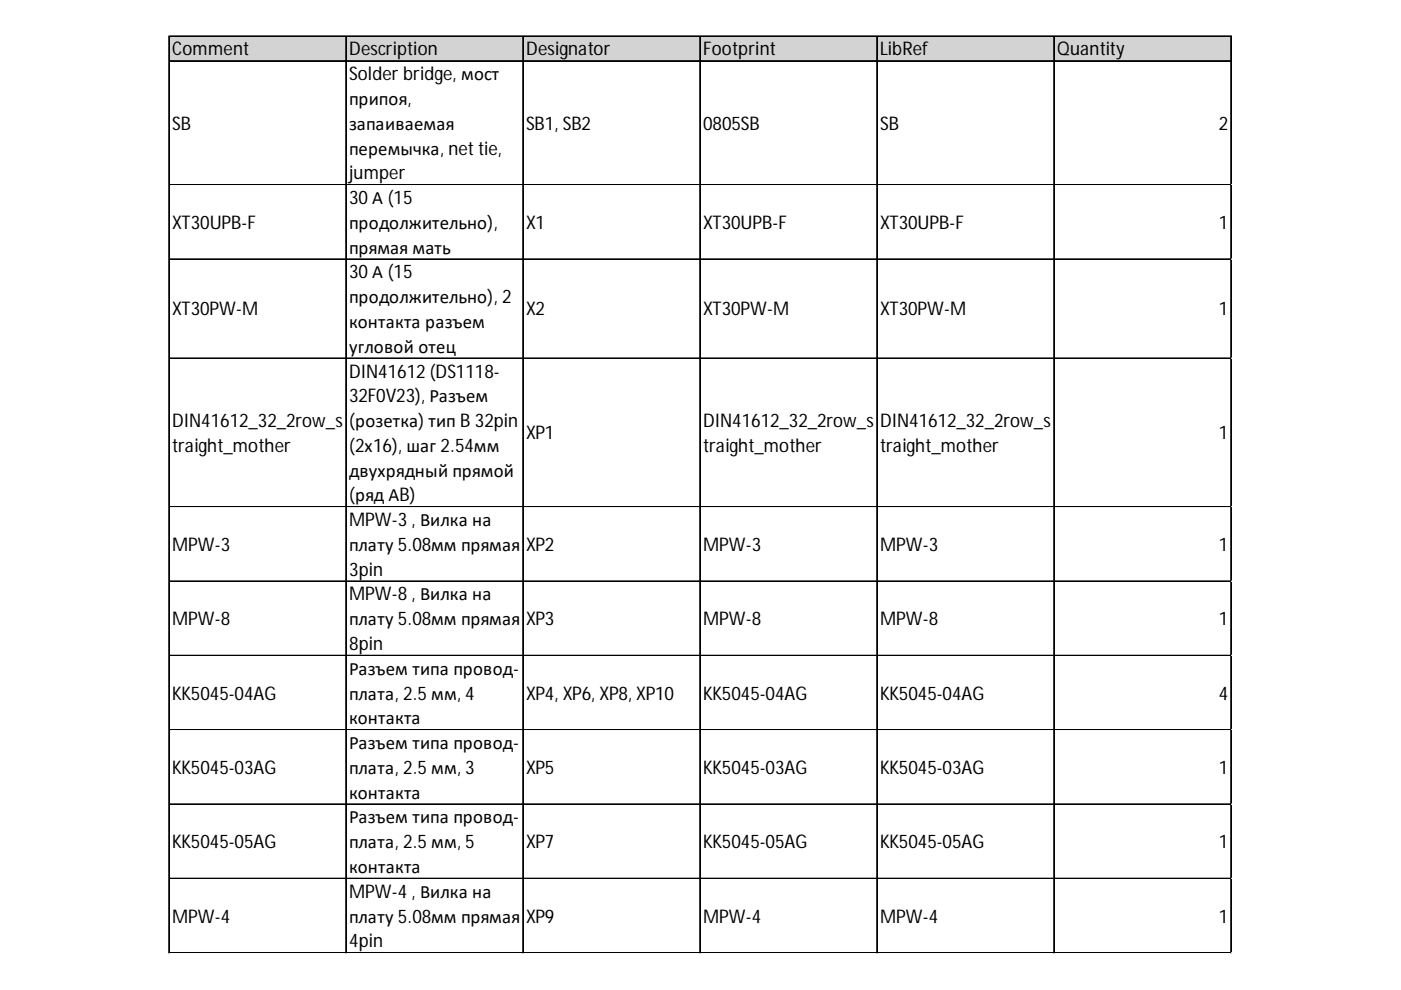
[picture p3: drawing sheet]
<svg xmlns="http://www.w3.org/2000/svg" width="297mm" height="210mm" viewBox="0 0 297 210" stroke-linecap="round" stroke-linejoin="round" font-family="sans-serif">
<defs><g id="words">
<g font-size="4">
<text x="36.5" y="11.8">Comment</text>
<text x="74" y="11.8">Description</text>
<text x="111.6" y="11.8">Designator</text>
<text x="149.1" y="11.8">Footprint</text>
<text x="186.6" y="11.8">LibRef</text>
<text x="224.1" y="11.8">Quantity</text>
<text x="74" y="17">Solder bridge, мост</text>
<text x="74" y="22.3">припоя,</text>
<text x="36.5" y="27.5">SB</text>
<text x="74" y="27.5">запаиваемая</text>
<text x="111.6" y="27.5">SB1, SB2</text>
<text x="149.1" y="27.5">0805SB</text>
<text x="186.6" y="27.5">SB</text>
<text x="258.4" y="27.5">2</text>
<text x="74" y="32.8">перемычка, net tie,</text>
<text x="74" y="38">jumper</text>
<text x="74" y="43.3">30А (15</text>
<text x="36.5" y="48.5">XT30UPB-F</text>
<text x="74" y="48.5">продолжительно),</text>
<text x="74" y="53.8">прямая мать</text>
<text x="111.6" y="48.5">X1</text>
<text x="149.1" y="48.5">XT30UPB-F</text>
<text x="186.6" y="48.5">XT30UPB-F</text>
<text x="258.4" y="48.5">1</text>
<text x="74" y="59">30А (15</text>
<text x="74" y="64.3">продолжительно), 2</text>
<text x="36.5" y="66.8">XT30PW-M</text>
<text x="74" y="69.5">контакта разъем</text>
<text x="111.6" y="66.8">X2</text>
<text x="149.1" y="66.8">XT30PW-M</text>
<text x="186.6" y="66.8">XT30PW-M</text>
<text x="258.4" y="66.8">1</text>
<text x="74" y="74.8">угловой отец</text>
<text x="74" y="80">DIN41612 (DS1118-</text>
<text x="74" y="85.3">32F0V23), Разъем</text>
<text x="36.5" y="90.6">DIN41612_32_2row_s</text>
<text x="36.5" y="95.8">traight_mother</text>
<text x="74" y="90.6">(розетка) тип B 32pin</text>
<text x="74" y="95.8">(2х16), шаг 2.54мм</text>
<text x="111.6" y="93.1">XP1</text>
<text x="149.1" y="90.6">DIN41612_32_2row_s</text>
<text x="149.1" y="95.8">traight_mother</text>
<text x="186.6" y="90.6">DIN41612_32_2row_s</text>
<text x="186.6" y="95.8">traight_mother</text>
<text x="258.4" y="93.1">1</text>
<text x="74" y="101.1">двухрядный прямой</text>
<text x="74" y="106.3">(ряд АB)</text>
<text x="74" y="111.6">MPW-3 , Вилка на</text>
<text x="36.5" y="116.8">MPW-3</text>
<text x="74" y="116.8">плату 5.08мм прямая</text>
<text x="111.6" y="116.8">XP2</text>
<text x="149.1" y="116.8">MPW-3</text>
<text x="186.6" y="116.8">MPW-3</text>
<text x="258.4" y="116.8">1</text>
<text x="74" y="122.1">3pin</text>
<text x="74" y="127.3">MPW-8 , Вилка на</text>
<text x="36.5" y="132.6">MPW-8</text>
<text x="74" y="132.6">плату 5.08мм прямая</text>
<text x="74" y="137.8">8pin</text>
<text x="111.6" y="132.6">XP3</text>
<text x="149.1" y="132.6">MPW-8</text>
<text x="186.6" y="132.6">MPW-8</text>
<text x="258.4" y="132.6">1</text>
<text x="74" y="143.1">Разъем типа провод-</text>
<text x="36.5" y="148.3">KK5045-04AG</text>
<text x="74" y="148.3">плата, 2.5 мм, 4</text>
<text x="111.6" y="148.3">XP4, XP6, XP8, XP10</text>
<text x="149.1" y="148.3">KK5045-04AG</text>
<text x="186.6" y="148.3">KK5045-04AG</text>
<text x="258.4" y="148.3">4</text>
<text x="74" y="153.6">контакта</text>
<text x="74" y="158.8">Разъем типа провод-</text>
<text x="36.5" y="164.1">KK5045-03AG</text>
<text x="74" y="164.1">плата, 2.5 мм, 3</text>
<text x="111.6" y="164.1">XP5</text>
<text x="149.1" y="164.1">KK5045-03AG</text>
<text x="186.6" y="164.1">KK5045-03AG</text>
<text x="258.4" y="164.1">1</text>
<text x="74" y="169.3">контакта</text>
<text x="36.5" y="179.8">KK5045-05AG</text>
<text x="74" y="174.6">Разъем типа провод-</text>
<text x="74" y="179.8">плата, 2.5 мм, 5</text>
<text x="111.6" y="179.8">XP7</text>
<text x="149.1" y="179.8">KK5045-05AG</text>
<text x="186.6" y="179.8">KK5045-05AG</text>
<text x="258.4" y="179.8">1</text>
<text x="74" y="185.1">контакта</text>
<text x="74" y="190.3">MPW-4 , Вилка на</text>
<text x="36.5" y="195.6">MPW-4</text>
<text x="74" y="195.6">плату 5.08мм прямая</text>
<text x="111.6" y="195.6">XP9</text>
<text x="149.1" y="195.6">MPW-4</text>
<text x="186.6" y="195.6">MPW-4</text>
<text x="258.4" y="195.6">1</text>
<text x="74" y="200.9">4pin</text>
</g>
</g></defs>
<path d="M35.9 7.7h225.3v5.3h-225.3z" fill="#d3d3d3"/>
<g fill="none" stroke="#000" stroke-width=".21">
<path d="M35.8 7.6v194.5M35.9 7.6v194.5M36 7.6h225.1M36 7.7h225.1M36 12.9h225.1M73.3 7.8v194.3M73.4 7.8v194.3M110.8 7.8v194.3M110.9 7.8v194.3M148.4 7.8v194.3M185.9 7.8v194.3M186 7.8v194.3"/>
<path d="M223.4 7.8v194.3M223.5 7.8v194.3M260.9 7.8v194.3M261 7.8v194.3M36 39.1h225.1M36 39.2h225.1M36 54.9h225.1M36 55h225.1M36 75.9h225.1M36 76h225.1M36 107.4h225.1M36 107.5h225.1"/>
<path d="M36 123.2h225.1M36 123.3h225.1M36 138.9h225.1M36 139h225.1M36 154.7h225.1M36 154.8h225.1M36 170.4h225.1M36 170.5h225.1M36 186.2h225.1M36 186.3h225.1M36 202h225.1"/>
</g>
<path d="M35.8 202.1v.1" fill="none" stroke="#d4d4d4" stroke-width=".21"/>
<path d="M35.8 202.1l.2 .1z" fill="#d4d4d4"/>
<path d="M73.3 202.1v.1" fill="none" stroke="#d4d4d4" stroke-width=".21"/>
<path d="M73.3 202.1l.2 .1z" fill="#d4d4d4"/>
<path d="M110.8 202.1v.1" fill="none" stroke="#d4d4d4" stroke-width=".21"/>
<path d="M110.8 202.1l.2 .1z" fill="#d4d4d4"/>
<path d="M148.4 202.1v.1" fill="none" stroke="#d4d4d4" stroke-width=".21"/>
<path d="M148.4 202.1l.1 .1z" fill="#d4d4d4"/>
<path d="M185.9 202.1v.1" fill="none" stroke="#d4d4d4" stroke-width=".21"/>
<path d="M185.9 202.1l.2 .1z" fill="#d4d4d4"/>
<path d="M223.4 202.1v.1" fill="none" stroke="#d4d4d4" stroke-width=".21"/>
<path d="M223.4 202.1l.2 .1z" fill="#d4d4d4"/>
<path d="M260.9 202.1v.1" fill="none" stroke="#d4d4d4" stroke-width=".21"/>
<path d="M260.9 202.1l.2 .1z" fill="#d4d4d4"/>
<path d="M261.1 39.1h.1" fill="none" stroke="#d4d4d4" stroke-width=".21"/>
<path d="M261.1 39.1l.1 .2z" fill="#d4d4d4"/>
<path d="M261.1 54.9h.1" fill="none" stroke="#d4d4d4" stroke-width=".21"/>
<path d="M261.1 54.9l.1 .2z" fill="#d4d4d4"/>
<path d="M261.1 75.9h.1" fill="none" stroke="#d4d4d4" stroke-width=".21"/>
<path d="M261.1 75.9l.1 .2z" fill="#d4d4d4"/>
<path d="M261.1 107.4h.1" fill="none" stroke="#d4d4d4" stroke-width=".21"/>
<path d="M261.1 107.4l.1 .2z" fill="#d4d4d4"/>
<path d="M261.1 123.2h.1" fill="none" stroke="#d4d4d4" stroke-width=".21"/>
<path d="M261.1 123.2l.1 .1z" fill="#d4d4d4"/>
<path d="M261.1 138.9h.1" fill="none" stroke="#d4d4d4" stroke-width=".21"/>
<path d="M261.1 138.9l.1 .2z" fill="#d4d4d4"/>
<path d="M261.1 154.7h.1" fill="none" stroke="#d4d4d4" stroke-width=".21"/>
<path d="M261.1 154.7l.1 .2z" fill="#d4d4d4"/>
<path d="M261.1 170.4h.1" fill="none" stroke="#d4d4d4" stroke-width=".21"/>
<path d="M261.1 170.4l.1 .2z" fill="#d4d4d4"/>
<path d="M261.1 186.2h.1" fill="none" stroke="#d4d4d4" stroke-width=".21"/>
<path d="M261.1 186.2l.1 .2z" fill="#d4d4d4"/>
<path d="M261.1 202h.1" fill="none" stroke="#d4d4d4" stroke-width=".21"/>
<path d="M261.1 202l.1 .1z" fill="#d4d4d4"/>
<use href="#words"/>
</svg>
